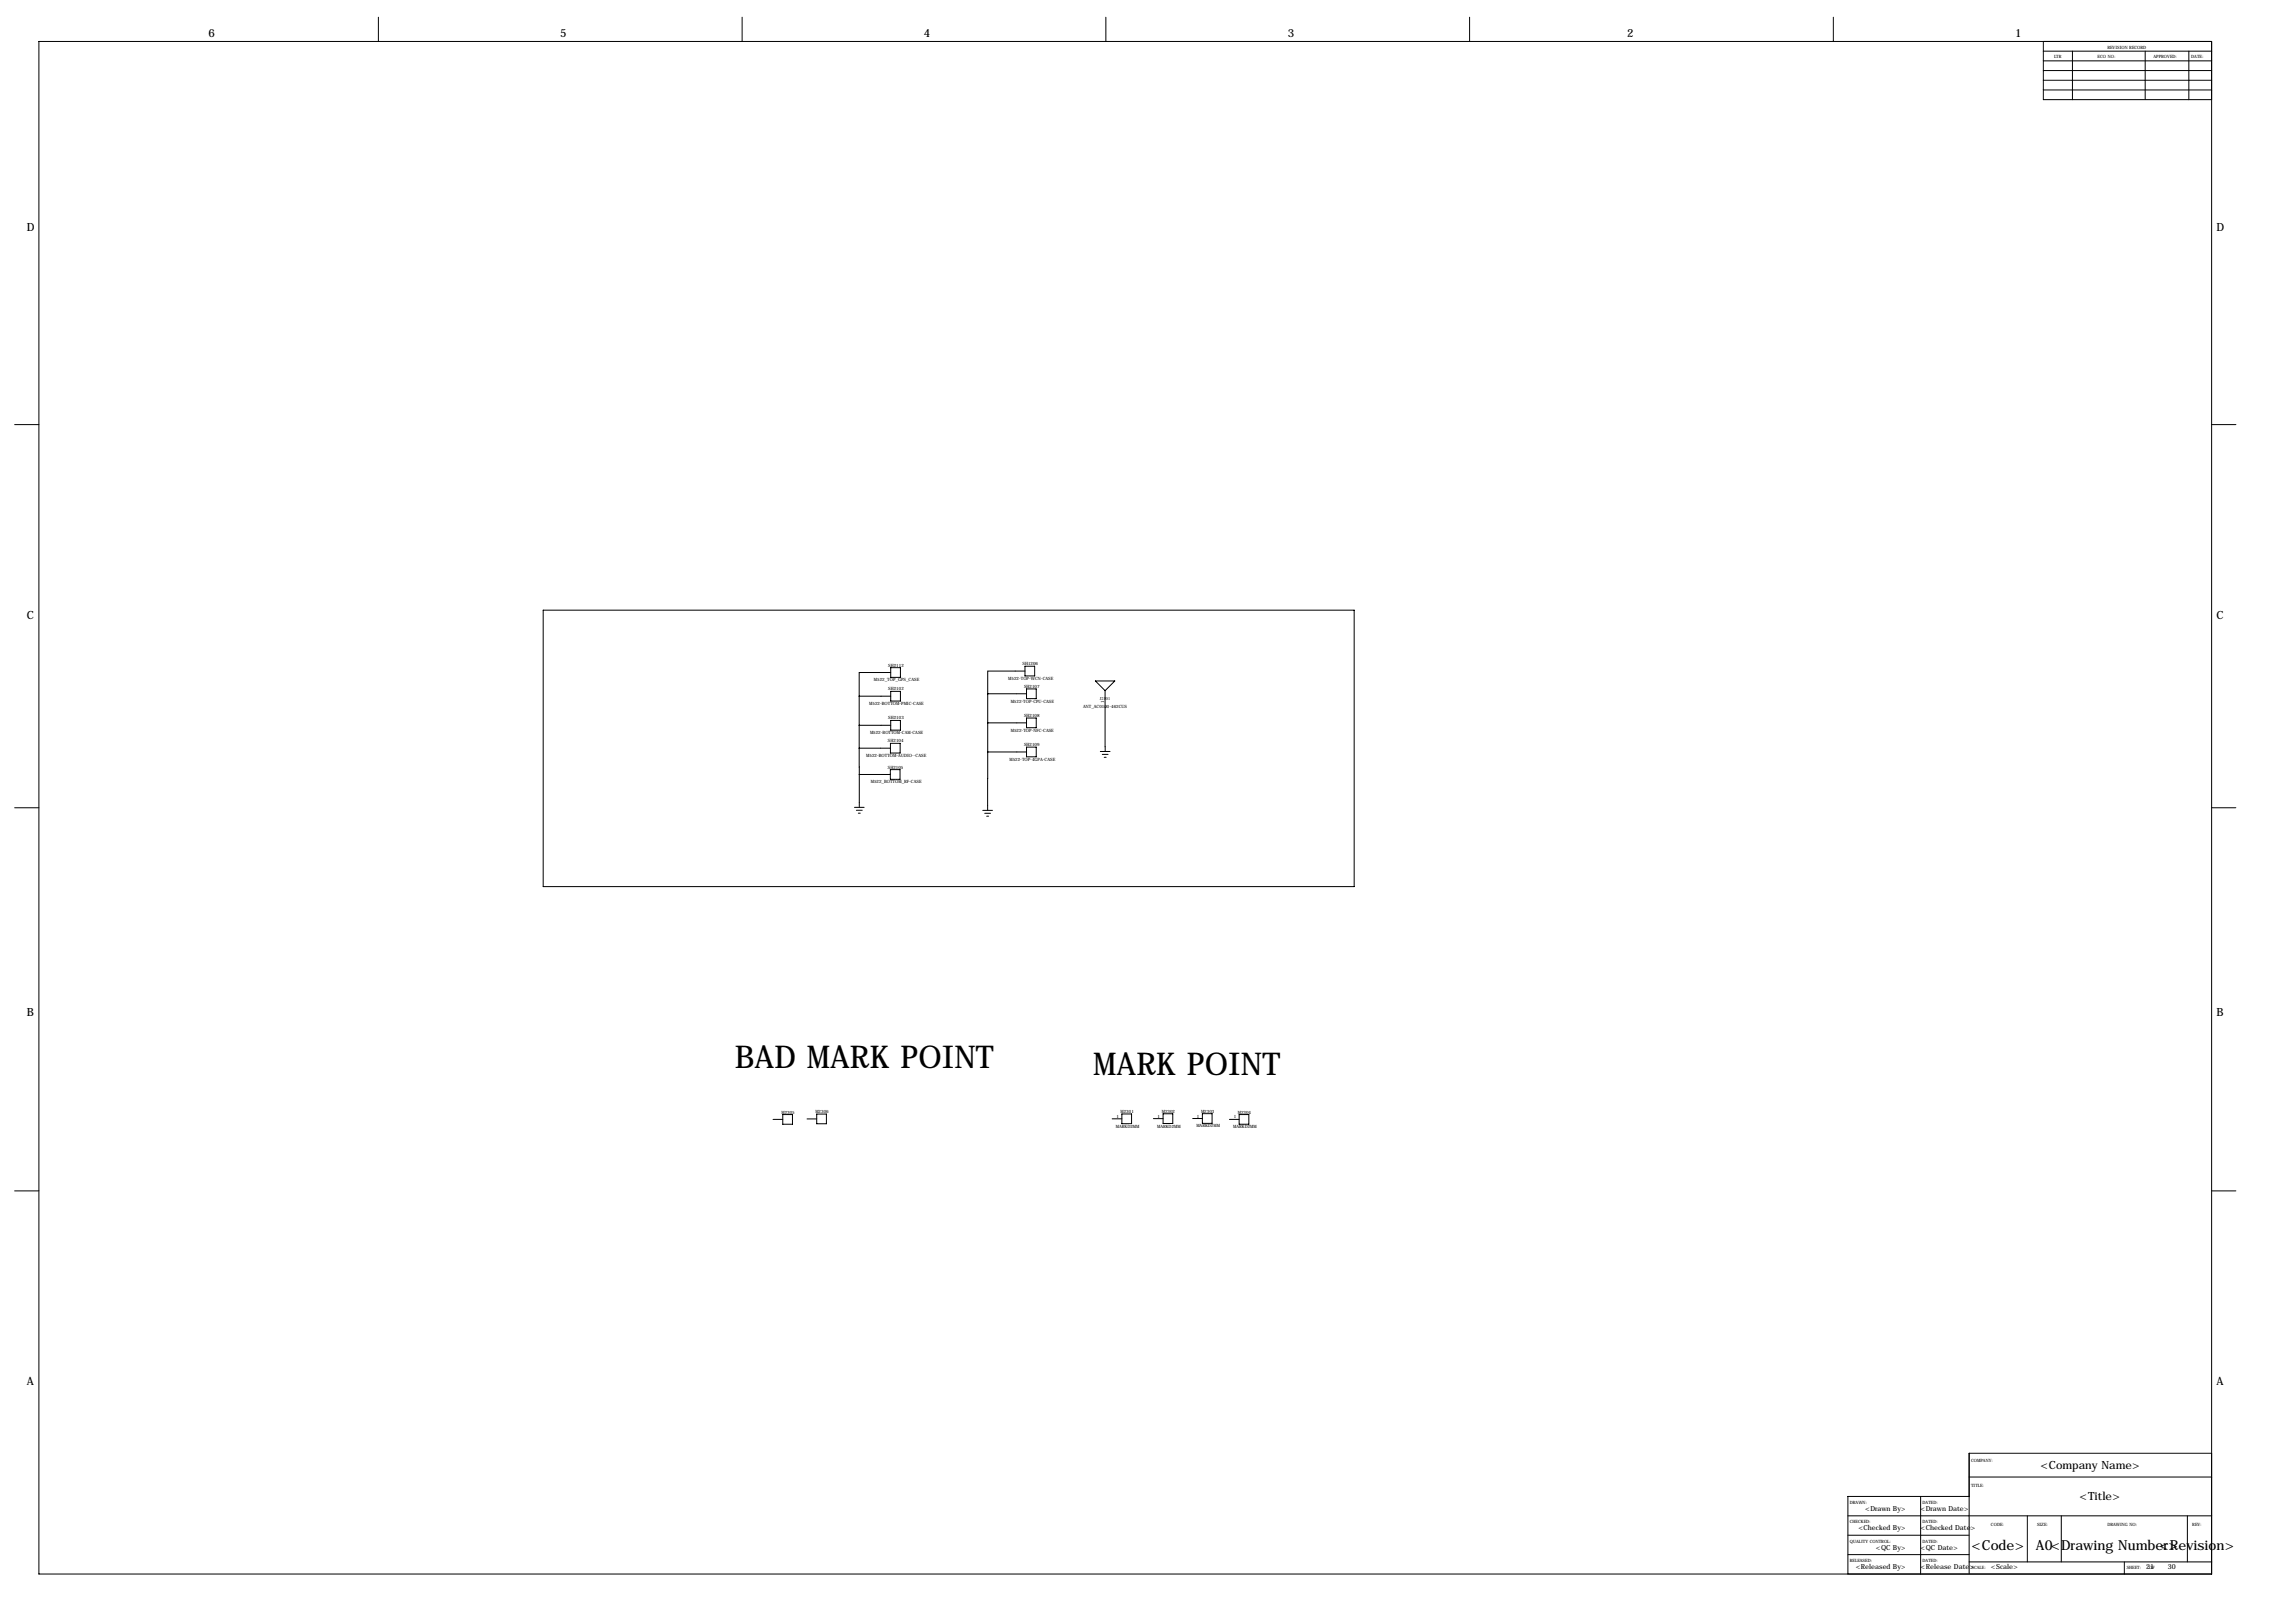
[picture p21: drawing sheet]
<svg xmlns="http://www.w3.org/2000/svg" width="1189mm" height="850mm" viewBox="0 0 1189 850" stroke-linecap="round" stroke-linejoin="round" font-family="sans-serif">
<defs><g id="words">
<g font-size="16.5">
<text x="385" y="560">BAD MARK POINT</text>
<text x="573" y="563">MARK POINT</text>
</g>
<g font-size="7.3">
<text x="1033" y="812">&lt;Code&gt;</text>
<text x="1066" y="812">A0&lt;Drawing Number&gt;</text>
<text x="1131" y="812">&lt;Revision&gt;</text>
</g>
<g font-size="5.9">
<text x="109" y="19">6</text>
<text x="293" y="19">5</text>
<text x="484" y="19">4</text>
<text x="674" y="19">3</text>
<text x="852" y="19">2</text>
<text x="1055" y="19">1</text>
<text x="14" y="121">D</text>
<text x="1161" y="121">D</text>
<text x="14" y="324">C</text>
<text x="1161" y="324">C</text>
<text x="14" y="532">B</text>
<text x="1161" y="532">B</text>
<text x="14" y="725">A</text>
<text x="1161" y="725">A</text>
<text x="1069" y="769">&lt;Company Name&gt;</text>
<text x="1089" y="786">&lt;Title&gt;</text>
</g>
<g font-size="3.6">
<text x="977" y="791">&lt;Drawn By&gt;</text>
<text x="1006" y="791">&lt;Drawn Date&gt;</text>
<text x="973" y="801">&lt;Checked By&gt;</text>
<text x="1006" y="801">&lt;Checked Date&gt;</text>
<text x="982" y="812">&lt;QC By&gt;</text>
<text x="1006" y="812">&lt;QC Date&gt;</text>
<text x="972" y="822">&lt;Released By&gt;</text>
<text x="1006" y="822">&lt;Release Date&gt;</text>
<text x="1043" y="822">&lt;Scale&gt;</text>
<text x="1124" y="822">21</text>
<text x="1135" y="822">30</text>
</g>
<g font-size="2.3">
<text x="1104" y="26">REVISION RECORD</text>
<text x="1076" y="31">LTR</text>
<text x="1099" y="31">ECO NO:</text>
<text x="1128" y="31">APPROVED:</text>
<text x="1148" y="31">DATE:</text>
<text x="465" y="349">SH2112</text>
<text x="536" y="348">SH1206</text>
<text x="458" y="357">M522_TOP_GPS_CASE</text>
<text x="528" y="356">M522-TOP-WCN-CASE</text>
<text x="465" y="362">SH2102</text>
<text x="536" y="360">SH2107</text>
<text x="455" y="369">M522-BOTTOM-PMIC-CASE</text>
<text x="529" y="368">M522-TOP-CPU-CASE</text>
<text x="567" y="371">ANT_AC0100-462CUS</text>
<text x="576" y="367">J2101</text>
<text x="578" y="368" transform="rotate(-90 578 368)">1</text>
<text x="465" y="377">SH2103</text>
<text x="536" y="376">SH2108</text>
<text x="529" y="383">M522-TOP-NFC-CASE</text>
<text x="456" y="385">M522-BOTTOM-CAM-CASE</text>
<text x="465" y="389">SH2104</text>
<text x="536" y="391">SH2109</text>
<text x="454" y="397">M522-BOTTOM-AUDIO--CASE</text>
<text x="529" y="398">M522-TOP-4GPA-CASE</text>
<text x="465" y="403">SH2105</text>
<text x="456" y="410">M522_BOTTOM_RF-CASE</text>
<text x="409" y="583">M2305</text>
<text x="427" y="583">M2306</text>
<text x="585" y="585">1</text>
<text x="587" y="583">M2301</text>
<text x="606" y="585">1</text>
<text x="608" y="583">M2302</text>
<text x="627" y="585">1</text>
<text x="629" y="583">M2303</text>
<text x="646" y="586">1</text>
<text x="648" y="583">M2304</text>
<text x="584" y="591">MARKD2MM</text>
<text x="606" y="591">MARKD2MM</text>
<text x="627" y="590">MARKD2MM</text>
<text x="646" y="591">MARKD2MM</text>
<text x="1032" y="766">COMPANY:</text>
<text x="1032" y="779">TITLE:</text>
<text x="969" y="788">DRAWN:</text>
<text x="1007" y="788">DATED:</text>
<text x="969" y="798">CHECKED:</text>
<text x="1007" y="798">DATED:</text>
<text x="1043" y="799">CODE:</text>
<text x="1067" y="799">SIZE:</text>
<text x="1104" y="799">DRAWING NO:</text>
<text x="1148" y="799">REV:</text>
<text x="969" y="808">QUALITY CONTROL:</text>
<text x="1007" y="808">DATED:</text>
<text x="969" y="818">RELEASED:</text>
<text x="1007" y="818">DATED:</text>
<text x="1033" y="822">SCALE:</text>
<text x="1114" y="822">SHEET:</text>
<text x="1126" y="822">OF</text>
</g>
</g></defs>
<g fill="none" stroke="#000" stroke-width=".52">
<path d="M198 9v13M389 9v13M579 9v13M770 9v13M960 9v13M20 22h1138v802h-1138zM1070 22v30h88M1070 37h88M1070 27h88M1070 32h88M1085 27v25M1123 27v25"/>
<path d="M1146 27v25M1070 42h88M1070 47h88M8 222h12M1158 222h13M284 320h425v144h-425zM466 352h-16v13M466 350h6v5h-6zM537 351h-20v12M537 349h5v5h-5zM574 357h10l-5 5zM450 365h16"/>
<path d="M450 380h16M450 365v27M466 362h6v5h-6zM466 377h6v5h-6zM517 363h21M517 379h21M517 363v31M538 361h5v5h-5zM538 376h5v5h-5zM579 362v32M450 392v14M450 392h16"/>
<path d="M466 389h5v5h-5zM517 394v30M517 394h21M538 391h5v5h-5zM576 394h5M577 395h3M578 397h1M450 406h16M450 406v17M466 403h5v5h-5zM8 423h12M447 423h6"/>
<path d="M449 424h3M450 426h1M515 424h5M516 426h3M517 427h1M1158 423h13M405 586h5M410 584h5v5h-5zM423 586h5M428 583h5v6h-5zM582 586h6M588 583h5v5h-5z"/>
<path d="M604 586h5M609 583h5v5h-5zM625 586h5M630 583h5v5h-5zM644 586h5M649 584h5v5h-5zM8 624h12M1158 624h13M1031 774h127M1158 761h-127v63M968 794h190M1006 784v40"/>
<path d="M1031 784h-63v40M1062 794v24M1080 794v24M1146 794v24M968 804h63M968 814h63M1031 818h127M1113 818v6"/>
</g>
<use href="#words"/>
</svg>
